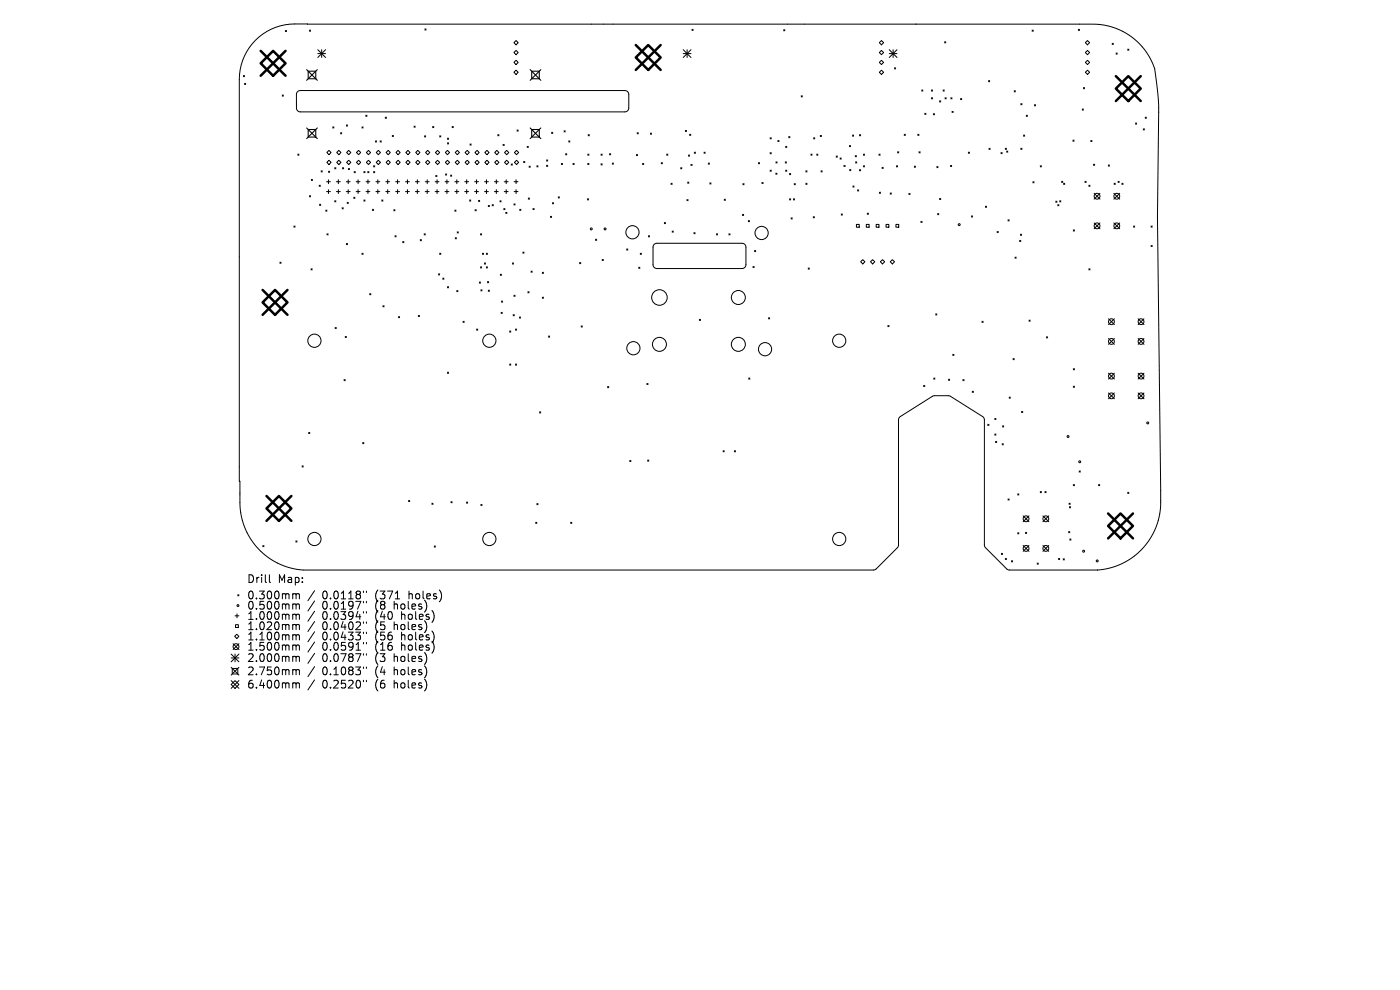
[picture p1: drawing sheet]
<svg xmlns="http://www.w3.org/2000/svg" width="297mm" height="210mm" viewBox="0 0 297 210" stroke-linecap="round" stroke-linejoin="round" font-family="sans-serif">
<defs><g id="words">
<g font-size="2.3">
<text x="52.3" y="123.9">Drill</text>
<text x="58.9" y="123.9">Map:</text>
<text x="52.3" y="127.4">0.300mm</text>
<text x="52.3" y="129.5">0.500mm</text>
<text x="52.3" y="131.7">1.000mm</text>
<text x="68.4" y="127.4">0.0118&quot;</text>
<text x="68.4" y="129.5">0.0197&quot;</text>
<text x="68.4" y="131.7">0.0394&quot;</text>
<text x="79.7" y="127.4">(371</text>
<text x="79.7" y="129.5">(8</text>
<text x="79.7" y="131.7">(40</text>
<text x="83.8" y="129.5">holes)</text>
<text x="85.4" y="131.7">holes)</text>
<text x="86.9" y="127.4">holes)</text>
<text x="52.3" y="133.9">1.020mm</text>
<text x="52.3" y="136.1">1.100mm</text>
<text x="68.4" y="133.9">0.0402&quot;</text>
<text x="68.4" y="136.1">0.0433&quot;</text>
<text x="79.7" y="133.9">(5</text>
<text x="79.7" y="136.1">(56</text>
<text x="83.8" y="133.9">holes)</text>
<text x="85.4" y="136.1">holes)</text>
<text x="52.3" y="138.2">1.500mm</text>
<text x="52.3" y="140.6">2.000mm</text>
<text x="52.3" y="143.5">2.750mm</text>
<text x="68.4" y="138.2">0.0591&quot;</text>
<text x="68.4" y="140.6">0.0787&quot;</text>
<text x="68.4" y="143.5">0.1083&quot;</text>
<text x="79.7" y="138.2">(16</text>
<text x="79.7" y="140.6">(3</text>
<text x="79.7" y="143.5">(4</text>
<text x="83.8" y="140.6">holes)</text>
<text x="83.8" y="143.5">holes)</text>
<text x="85.4" y="138.2">holes)</text>
<text x="52.3" y="146.3">6.400mm</text>
<text x="68.4" y="146.3">0.2520&quot;</text>
<text x="79.7" y="146.3">(6</text>
<text x="83.8" y="146.3">holes)</text>
</g>
</g></defs>
<g fill="none" stroke="#000" stroke-width=".21">
<path d="M51.6 16l.3 .3M51.9 16l-.3 .3M51.9 17.7l.2 .2M52.1 17.7l-.2 .2M54.2 8.5a11.7 11.7 0 0 1 8.3-3.4h169.4l1.9 .2 1.8 .3 1.7 .6 1.7 .9 1.6 1.2 1.5 1.4 1.3 1.6 1 1.8 .6 1.5 .8 7.3-.3 24.1 .7 60.9-.1 1.7-.4 1.9-.7 1.8-.8 1.7-1.8 2.3-2.1 1.9-2.6 1.5-2.7 .9-2.2 .3h-18.7l-.4-.1-4.6-4.6-.3-.4v-27.1l-.4-.3-6.9-4.4-3.3-.1-.4 .2-6.8 4.3-.3 .4-.1 27-.2 .4-4.9 4.7h-121.2l-2.8-.5-2.7-1-1.6-.9-1.5-1.2-1.3-1.3-1.1-1.4-.9-1.6-.7-1.7-.5-1.8-.3-1.8v-5.6h-.1v-86.3a11.7 11.7 0 0 1 3.4-7.3zM60.5 6.5l.3 .2M60.8 6.5l-.3 .2M65.6 6.4l.3 .2M65.9 6.4l-.3 .2M67.4 10.5l1.7 1.7M67.4 11.4h1.7M68.2 10.5v1.7"/>
<path d="M69.1 10.5l-1.7 1.7M90.1 6.1l.3 .3M90.4 6.1l-.3 .3M109 9.1l.5-.5 .4 .5-.4 .4zM109 11.1l.5-.4 .4 .4-.4 .5zM109.5 12.8l.4 .4-.4 .5-.5-.5zM109.5 14.9l.4 .4-.4 .5-.5-.5zM132.6 19.2h-68.9a.82 .82 0 0 0-.8 .8v2.9a.82 .82 0 0 0 .8 .8h68.9a.82 .82 0 0 0 .8-.8v-2.9a.82 .82 0 0 0-.8-.8M144.9 11.4h1.7M144.9 10.5l1.7 1.7M145.8 10.5v1.7M146.6 10.5l-1.7 1.7"/>
<path d="M146.8 6.2l.2 .3M147 6.2l-.2 .3M166.3 6.3l.2 .2M166.5 6.3l-.2 .2M186.5 9.1l.5-.5 .5 .5-.5 .4zM186.5 11.1l.5-.4 .5 .4-.5 .5zM186.5 13.2l.5-.4 .5 .4-.5 .5zM186.5 15.3l.5-.4 .5 .4-.5 .5zM188.6 11.4h1.7M188.6 10.5l1.7 1.7M189.5 10.5v1.7M189.8 14.4l.2 .2"/>
<path d="M190 14.4l-.2 .2M190.3 10.5l-1.7 1.7M195.5 19.1l.3 .2M195.8 19.1l-.3 .2M197.6 19.1l.2 .2M197.8 19.1l-.2 .2M200.1 19.1l.2 .2M200.3 19.1l-.2 .2M200.4 8.9l.2 .2M200.6 8.9l-.2 .2M209.7 17.1l.3 .2M210 17.1l-.3 .2"/>
<path d="M215.2 19.2l.2 .3M215.4 19.2l-.2 .3M219 6.4l.2 .2M219.2 6.4l-.2 .2M228.8 6.2l.2 .3M229 6.2l-.2 .3M229.8 18.6l.3 .2M230.1 18.6l-.3 .2M230.3 9.1l.4-.5 .5 .5-.5 .4zM230.3 11.1l.4-.4 .5 .4-.5 .5zM230.7 12.8l.5 .4-.5 .5-.4-.5zM230.7 14.9l.5 .4-.5 .5-.4-.5z"/>
<path d="M235.9 9.2l.3 .2M236.2 9.2l-.3 .2M236.8 11.2l.2 .3M237 11.2l-.2 .3M239.2 10.4l.3 .3M239.5 10.4l-.3 .3M59.9 20.2l.2 .2M60.1 20.2l-.2 .2M63.2 32.7l.2 .2M63.4 32.7l-.2 .2M66 38l.3 .3M66.3 38l-.3 .3"/>
<path d="M67.7 39.3l.3 .2M68 39.3l-.3 .2M68.1 36.2l.3 .3M68.4 36.2l-.3 .3M69.3 38.6h.8M69.3 32.4l.5-.5 .4 .5-.4 .4zM69.3 34.5l.5-.5 .4 .5-.4 .4zM69.7 38.1v.9M69.7 36.3l.2 .3M69.9 36.3l-.2 .3M70.6 26.9l.2 .3M70.8 26.9l-.2 .3"/>
<path d="M71 35.6l.3 .2M71.3 35.6l-.3 .2M71.4 38.6h.8M71.4 32.4l.5-.5 .4 .5-.4 .4zM71.4 34.5l.5-.5 .4 .5-.4 .4zM71.8 38.1v.9M72.2 28.2l.3 .2M72.5 28.2l-.3 .2M72.7 35.6l.2 .2M72.9 35.6l-.2 .2M73.5 38.6h.8M73.5 26.5l.2 .2"/>
<path d="M73.5 32.4l.5-.5 .4 .5-.4 .4zM73.5 34.5l.5-.5 .4 .5-.4 .4zM73.7 26.5l-.2 .2M73.9 38.1v.9M73.9 35.7l.2 .3M74.1 35.7l-.2 .3M75.1 36.4l.3 .2M75.4 36.4l-.3 .2M75.6 38.6h.8M75.6 32.4l.5-.5 .4 .5-.4 .4zM75.6 34.5l.5-.5 .4 .5-.4 .4zM76 38.1v.9"/>
<path d="M76.8 26.9l.2 .3M77 26.9l-.2 .3M77.2 36.4l.2 .2M77.4 36.4l-.2 .2M77.6 24.4l.3 .3M77.6 38.6h.9M77.7 32.4l.5-.5 .4 .5-.4 .4zM77.7 34.5l.5-.5 .4 .5-.4 .4zM77.9 24.4l-.3 .3M78 36.4l.3 .2M78.1 38.1v.9M78.3 36.4l-.3 .2"/>
<path d="M79.3 35.2l.2 .2M79.3 36.4l.2 .2M79.5 35.2l-.2 .2M79.5 36.4l-.2 .2M79.6 29.9l.3 .2M79.7 38.6h.9M79.8 32.4l.5-.5 .4 .5-.4 .4zM79.8 34.5l.5-.5 .4 .5-.4 .4zM79.9 29.9l-.3 .2M80.2 38.1v.9M80.6 29.9l.3 .2M80.9 29.9l-.3 .2"/>
<path d="M81.7 24.9l.3 .2M81.8 38.6h.9M81.9 32.4l.5-.5 .4 .5-.4 .4zM81.9 34.5l.5-.5 .4 .5-.4 .4zM82 24.9l-.3 .2M82.2 38.1v.9M83.2 28.7l.3 .3M83.5 28.7l-.3 .3M83.9 38.6h.9M84 32.4l.5-.5 .4 .5-.4 .4zM84 34.5l.5-.5 .4 .5-.4 .4zM84.3 38.1v.9"/>
<path d="M86 38.6h.9M86.1 32.4l.4-.5 .5 .5-.5 .4zM86.1 34.5l.4-.5 .5 .5-.5 .4zM86.4 38.1v.9M87.8 26.7l.3 .3M88.1 26.7l-.3 .3M88.1 38.6h.8M88.2 32.4l.4-.5 .5 .5-.5 .4zM88.2 34.5l.4-.5 .5 .5-.5 .4zM88.5 38.1v.9M90.1 28.8l.2 .3M90.2 38.6h.8"/>
<path d="M90.3 32.4l.4-.5 .5 .5-.5 .4zM90.3 34.5l.4-.5 .5 .5-.5 .4zM90.3 28.8l-.2 .3M90.6 38.1v.9M91.8 26.8l.2 .3M92 26.8l-.2 .3M92.3 38.6h.8M92.4 32.4l.4-.5 .5 .5-.5 .4zM92.4 34.5l.4-.5 .5 .5-.5 .4zM92.4 37.2l.3 .3M92.7 37.2l-.3 .3M92.7 38.1v.9"/>
<path d="M93.3 28.8l.2 .3M93.5 28.8l-.2 .3M94.4 38.6h.8M94.5 32.4l.4-.5 .5 .5-.5 .4zM94.5 34.5l.4-.5 .5 .5-.5 .4zM94.5 36.9l.3 .2M94.8 36.9l-.3 .2M94.8 38.1v.9M94.9 29.3l.3 .3M94.9 30.3l.3 .2M95.2 29.3l-.3 .3M95.2 30.3l-.3 .2"/>
<path d="M95.6 37.1l.2 .3M95.8 37.1l-.2 .3M95.9 26.8l.3 .3M96.2 26.8l-.3 .3M96.5 38.6h.8M96.6 32.4l.4-.5 .5 .5-.5 .4zM96.6 34.5l.4-.5 .5 .5-.5 .4zM96.9 38.1v.9M98.6 38.6h.8M98.7 32.4l.4-.5 .5 .5-.5 .4zM98.7 34.5l.4-.5 .5 .5-.5 .4zM99 38.1v.9"/>
<path d="M99.7 30.5l.3 .3M100 30.5l-.3 .3M100.7 38.6h.8M100.8 32.4l.4-.5 .5 .5-.5 .4zM100.8 34.5l.4-.5 .5 .5-.5 .4zM101.1 38.1v.9M102.8 38.6h.8M102.8 32.4l.5-.5 .5 .5-.5 .4zM102.8 34.5l.5-.5 .5 .5-.5 .4zM103.2 38.1v.9M104.9 38.6h.8M104.9 32.4l.5-.5 .5 .5-.5 .4z"/>
<path d="M104.9 34.5l.5-.5 .5 .5-.5 .4zM105.3 38.1v.9M105.6 28.6l.2 .2M105.8 28.6l-.2 .2M106.7 30.6l.3 .3M107 30.6l-.3 .3M107 38.6h.8M107 32.4l.5-.5 .4 .5-.4 .4zM107 34.5l.5-.5 .4 .5-.4 .4zM107.4 38.1v.9M108.4 34.8l.3 .2M108.7 34.8l-.3 .2"/>
<path d="M109.1 38.6h.8M109.1 32.4l.5-.5 .4 .5-.4 .4zM109.1 34.5l.5-.5 .4 .5-.4 .4zM109.5 38.1v.9M109.7 27.6l.2 .2M109.9 27.6l-.2 .2M111.1 34.3l.2 .2M111.3 34.3l-.2 .2M111.8 31l.3 .3M112.1 31l-.3 .3M112.2 35.2l.3 .3M112.5 35.2l-.3 .3"/>
<path d="M113.9 35.2l.2 .2M114.1 35.2l-.2 .2M116 33.9l.2 .3M116 35.1l.2 .2M116.2 33.9l-.2 .3M116.2 35.1l-.2 .2M117 28.1l.3 .2M117.3 28.1l-.3 .2M119.1 34.7l.2 .2M119.3 34.7l-.2 .2M119.7 27.7l.2 .3M119.9 27.7l-.2 .3"/>
<path d="M120 32.6l.2 .3M120.2 32.6l-.2 .3M120.7 29.9l.2 .2M120.9 29.9l-.2 .2M121.6 34.7l.2 .2M121.8 34.7l-.2 .2M124.7 32.7l.2 .2M124.7 34.7l.2 .2M124.8 28.6l.2 .2M124.9 32.7l-.2 .2M124.9 34.7l-.2 .2M125 28.6l-.2 .2"/>
<path d="M127.5 32.7l.2 .2M127.5 34.7l.2 .3M127.7 32.7l-.2 .2M127.7 34.7l-.2 .3M129.3 32.6l.3 .3M129.6 32.6l-.3 .3M129.9 34.6l.2 .2M130.1 34.6l-.2 .2M135 32.8l.2 .2M135.2 28.2l.2 .2M135.2 32.8l-.2 .2M135.4 28.2l-.2 .2"/>
<path d="M136.3 34.7l.3 .2M136.6 34.7l-.3 .2M138 28.2l.2 .3M138.2 28.2l-.2 .3M140.3 34.5l.2 .2M140.5 34.5l-.2 .2M141.4 32.7l.3 .2M141.7 32.7l-.3 .2M142.3 38.9l.3 .2M142.6 38.9l-.3 .2M144.4 35.6l.3 .2M144.7 35.6l-.3 .2"/>
<path d="M145.4 27.7l.2 .2M145.6 27.7l-.2 .2M145.9 38.6l.2 .3M146.1 32.9l.2 .2M146.1 38.6l-.2 .3M146.3 32.9l-.2 .2M146.3 28.5l.2 .2M146.5 28.5l-.2 .2M146.6 34.9l.2 .2M146.8 34.9l-.2 .2M147.3 32.3l.2 .2M147.5 32.3l-.2 .2"/>
<path d="M149.4 32.3l.2 .2M149.6 32.3l-.2 .2M150.3 34.6l.2 .2M150.5 34.6l-.2 .2M150.6 38.8l.2 .2M150.8 38.8l-.2 .2M157.6 39l.2 .2M157.8 39l-.2 .2M160.9 34.5l.2 .2M161.1 34.5l-.2 .2M161.6 38.7l.3 .3M161.9 38.7l-.3 .3"/>
<path d="M163.4 29.2l.2 .3M163.4 32.4l.2 .2M163.4 36.1l.2 .2M163.6 29.2l-.2 .3M163.6 32.4l-.2 .2M163.6 36.1l-.2 .2M164.6 36.7l.2 .3M164.6 34.3l.3 .3M164.8 36.7l-.2 .3M164.9 34.3l-.3 .3M165 29.8l.3 .2M165.3 29.8l-.3 .2"/>
<path d="M166.6 34.3l.2 .3M166.7 31l.2 .3M166.7 36.1l.2 .2M166.8 34.3l-.2 .3M166.9 31l-.2 .3M166.9 36.1l-.2 .2M167.3 29l.3 .2M167.5 36.8l.2 .3M167.6 29l-.3 .2M167.7 36.8l-.2 .3M168.5 39l.2 .2M168.7 39l-.2 .2"/>
<path d="M170 20.3l.2 .3M170.2 20.3l-.2 .3M171 36.2l.2 .3M171 38.9l.2 .2M171.2 36.2l-.2 .3M171.2 38.9l-.2 .2M172 32.7l.3 .2M172.3 32.7l-.3 .2M172.6 29.2l.3 .3M172.9 29.2l-.3 .3M173.3 32.7l.2 .2M173.5 32.7l-.2 .2"/>
<path d="M174 28.7l.3 .3M174.2 36.2l.2 .3M174.3 28.7l-.3 .3M174.4 36.2l-.2 .3M177.4 33.1l.2 .2M177.6 33.1l-.2 .2M178.2 33.5l.3 .3M178.5 33.5l-.3 .3M179 35.1l.3 .2M179.3 35.1l-.3 .2M180.2 30.9l.2 .2M180.3 36l.2 .2"/>
<path d="M180.4 30.9l-.2 .2M180.5 36l-.2 .2M180.9 28.6l.2 .3M180.9 39.4l.3 .3M181.1 28.6l-.2 .3M181.2 39.4l-.3 .3M181.4 33l.3 .3M181.5 34.3l.3 .3M181.7 33l-.3 .3M181.8 34.3l-.3 .3M182.3 28.6l.3 .2M182.3 36l.3 .2"/>
<path d="M182.6 28.6l-.3 .2M182.6 36l-.3 .2M183.2 32.7l.2 .2M183.2 35.2l.2 .2M183.4 32.7l-.2 .2M183.4 35.2l-.2 .2M186.5 32.7l.2 .2M186.7 32.7l-.2 .2M187.1 35.5l.3 .2M187.4 35.5l-.3 .2M190.2 35.2l.2 .2M190.4 35.2l-.2 .2"/>
<path d="M190.4 32.2l.3 .2M190.7 32.2l-.3 .2M191.8 28.5l.3 .2M192.1 28.5l-.3 .2M194 35.2l.2 .3M194.2 35.2l-.2 .3M194.7 28.5l.3 .2M195 28.5l-.3 .2M195 32.2l.2 .2M195.2 32.2l-.2 .2M196.2 24l.2 .3M196.4 24l-.2 .3"/>
<path d="M197.6 20.7l.2 .3M197.8 20.7l-.2 .3M198 24.1l.3 .3M198.3 24.1l-.3 .3M198.7 35.3l.3 .3M199 35.3l-.3 .3M199.3 21.4l.3 .2M199.6 21.4l-.3 .2M200.5 20.7l.2 .3M200.7 20.7l-.2 .3M201.6 35.1l.3 .2M201.7 20.7l.3 .3"/>
<path d="M201.9 35.1l-.3 .2M202 20.7l-.3 .3M202 23.6l.2 .3M202.2 23.6l-.2 .3M203.8 20.9l.2 .2M204 20.9l-.2 .2M205.4 32.3l.3 .2M205.7 32.3l-.3 .2M209.8 31.5l.2 .2M210 31.5l-.2 .2M212.4 32.4l.2 .2M212.6 32.4l-.2 .2"/>
<path d="M213.3 31.5l.2 .2M213.5 31.5l-.2 .2M213.6 32l.2 .3M213.8 32l-.2 .3M216.6 22l.2 .2M216.6 31.5l.2 .2M216.8 22l-.2 .2M216.8 31.5l-.2 .2M217.1 28.6l.3 .3M217.4 28.6l-.3 .3M217.7 24.4l.3 .3M218 24.4l-.3 .3"/>
<path d="M219.1 38.5l.3 .3M219.4 38.5l-.3 .3M219.4 22.2l.3 .3M219.7 22.2l-.3 .3M220.7 35.2l.2 .2M220.9 35.2l-.2 .2M225.2 38.5l.3 .2M225.5 38.5l-.3 .2M225.6 38.9l.3 .2M225.9 38.9l-.3 .2M227.6 29.7l.3 .3M227.9 29.7l-.3 .3"/>
<path d="M229.6 23.1l.2 .3M229.8 23.1l-.2 .3M230.2 38.5l.2 .2M230.4 38.5l-.2 .2M231 39.3l.2 .2M231.2 39.3l-.2 .2M231.4 29.8l.3 .2M231.7 29.8l-.3 .2M232 34.8l.2 .3M232.2 34.8l-.2 .3M235.1 35l.3 .2M235.4 35l-.3 .2"/>
<path d="M236.4 38.9l.2 .2M236.6 38.9l-.2 .2M237.2 38.5l.2 .2M237.4 38.5l-.2 .2M238 38.9l.3 .2M238.3 38.9l-.3 .2M240.9 26.1l.2 .2M241.1 26.1l-.2 .2M242.5 27.3l.3 .3M242.8 27.3l-.3 .3M243 24.9l.2 .2M243.2 24.9l-.2 .2"/>
<path d="M59.4 55.6l.2 .3M59.6 55.6l-.2 .3M62.3 47.9l.3 .3M62.6 47.9l-.3 .3M65.6 41.5l.3 .3M65.9 41.5l-.3 .3M66 57l.2 .3M66.2 57l-.2 .3M67.8 43.3l.2 .3M68 43.3l-.2 .3M69.1 44.6l.3 .2M69.3 40.6h.8"/>
<path d="M69.4 44.6l-.3 .2M69.4 49.6l.2 .2M69.6 49.6l-.2 .2M69.7 40.2v.9M71 42.6l.3 .2M71.3 42.6l-.3 .2M71.4 40.6h.8M71.8 40.2v.9M72.6 44.1l.2 .2M72.8 44.1l-.2 .2M73.5 40.6h.8M73.5 51.7l.2 .2"/>
<path d="M73.6 42.9l.3 .3M73.7 51.7l-.2 .2M73.9 40.2v.9M73.9 42.9l-.3 .3M75 41.8l.3 .3M75.3 41.8l-.3 .3M75.6 40.6h.8M76 40.2v.9M76.8 53.7l.2 .3M77 53.7l-.2 .3M77.2 42.4l.2 .3M77.4 42.4l-.2 .3"/>
<path d="M77.6 40.6h.9M78.1 40.2v.9M79 44.4l.3 .2M79.3 44.4l-.3 .2M79.7 40.6h.9M80.2 40.2v.9M81 42.4l.2 .3M81.2 42.4l-.2 .3M81.8 40.6h.9M82.2 40.2v.9M83.5 44.5l.3 .2M83.8 44.5l-.3 .2"/>
<path d="M83.8 50l.2 .3M83.9 40.6h.9M84 50l-.2 .3M84.3 40.2v.9M85.4 51.2l.3 .3M85.7 51.2l-.3 .3M86 40.6h.9M86.4 40.2v.9M88.1 40.6h.8M88.5 40.2v.9M89.2 50.8l.2 .3M89.4 50.8l-.2 .3"/>
<path d="M90 49.6l.2 .2M90.2 40.6h.8M90.2 49.6l-.2 .2M90.6 40.2v.9M92.3 40.6h.8M92.7 40.2v.9M93 58.1l.3 .2M93.3 58.1l-.3 .2M93.3 53.7l.2 .3M93.5 53.7l-.2 .3M93.9 59l.3 .2M94.2 59l-.3 .2"/>
<path d="M94.4 40.6h.8M94.8 40.2v.9M96.5 44.6l.2 .2M96.5 40.6h.8M96.6 50.4l.2 .3M96.7 44.6l-.2 .2M96.8 50.4l-.2 .3M96.9 40.2v.9M97 49.2l.2 .2M97.2 49.2l-.2 .2M98.6 40.6h.8M99 40.2v.9"/>
<path d="M99.6 42.4l.3 .3M99.9 42.4l-.3 .3M100.7 40.6h.8M100.8 44.5l.2 .2M101 44.5l-.2 .2M101.1 40.2v.9M101.5 42.5l.3 .2M101.7 59.8l.2 .3M101.8 42.5l-.3 .2M101.9 59.8l-.2 .3M101.9 49.6l.3 .2M101.9 56.6l.3 .3"/>
<path d="M102.2 56.6l-.3 .3M102.2 49.6l-.3 .2M102.3 53.7l.3 .3M102.6 53.7l-.3 .3M102.8 55.8l.2 .2M102.8 40.6h.8M103 55.8l-.2 .2M103.2 53.7l.2 .3M103.2 56.6l.2 .3M103.2 40.2v.9M103.4 53.7l-.2 .3M103.4 56.6l-.2 .3"/>
<path d="M103.4 59.7l.3 .3M103.6 43.6l.2 .2M103.7 59.7l-.3 .3M103.8 43.6l-.2 .2M104.4 43.4l.3 .3M104.7 43.4l-.3 .3M104.9 40.6h.8M105.3 40.2v.9M106.1 42.6l.2 .2M106.1 58.2l.3 .2M106.3 42.6l-.2 .2M106.4 58.2l-.3 .2"/>
<path d="M106.9 44.2l.2 .3M107 40.6h.8M107.1 44.2l-.2 .3M107.3 45l.2 .3M107.4 40.2v.9M107.5 45l-.2 .3M108.7 55.8l.2 .2M108.9 55.8l-.2 .2M109 43.2l.3 .3M109.1 40.6h.8M109.3 43.2l-.3 .3M109.5 40.2v.9"/>
<path d="M110.3 44.4l.2 .2M110.5 44.4l-.2 .2M110.9 53.5l.3 .2M111.2 53.5l-.3 .2M112.1 42l.2 .3M112.3 42l-.2 .3M112.7 57.5l.2 .3M112.9 57.5l-.2 .3M113.1 44.2l.2 .3M113.3 44.2l-.2 .3M115 57.8l.3 .2M115.3 57.8l-.3 .2"/>
<path d="M116.8 45.9l.2 .2M117 45.9l-.2 .2M117.2 43l.2 .2M117.4 43l-.2 .2M118.4 41.8l.3 .2M118.7 41.8l-.3 .2M123 55.7l.2 .2M123.2 55.7l-.2 .2M124.6 42.2l.3 .2M124.9 42.2l-.3 .2M126.3 50.7l.3 .3M126.6 50.7l-.3 .3"/>
<path d="M127.7 55l.3 .3M128 55l-.3 .3M132.9 52.8l.3 .3M133.2 52.8l-.3 .3M135.5 56.7l.2 .2M135.7 56.7l-.2 .2M135.8 53.7l.3 .3M136.1 53.7l-.3 .3M137.6 50l.2 .3M137.8 50l-.2 .3M138.8 51.8l.6-.2h18a.82 .82 0 0 1 .8 .8v3.7a.82 .82 0 0 1-.8 .9h-18a.82 .82 0 0 1-.9-.9v-3.7zM140.9 47.2l.3 .2"/>
<path d="M141.2 47.2l-.3 .2M142.6 49l.2 .3M142.8 49l-.2 .3M145.7 42.3l.3 .3M146 42.3l-.3 .3M147.2 49.3l.3 .3M147.5 49.3l-.3 .3M152 49.6l.2 .2M152.2 49.6l-.2 .2M153.6 42.3l.3 .2M153.9 42.3l-.3 .2M154.6 49.6l.3 .2"/>
<path d="M154.9 49.6l-.3 .2M157.5 45.5l.3 .2M157.8 45.5l-.3 .2M158.8 46.8l.2 .2M159 46.8l-.2 .2M159.7 56.5l.3 .3M160 56.5l-.3 .3M160.1 53.1l.2 .3M160.3 53.1l-.2 .3M167.5 42.2l.2 .2M167.7 42.2l-.2 .2M167.8 46.2l.3 .3"/>
<path d="M168.1 46.2l-.3 .3M168.3 42.2l.3 .2M168.6 42.2l-.3 .2M171.5 56.9l.2 .2M171.7 56.9l-.2 .2M172.5 46l.3 .2M172.8 46l-.3 .2M178.5 45.4l.2 .2M178.7 45.4l-.2 .2M181.7 47.6h.6v.6h-.6zM181.9 40.3l.3 .2M182.2 40.3l-.3 .2"/>
<path d="M182.6 55.5l.4-.4 .5 .4-.5 .5zM183.8 47.6h.6v.6h-.6zM184 45.2l.2 .3M184.2 45.2l-.2 .3M184.7 55.5l.4-.4 .5 .4-.5 .5zM185.9 47.6h.6v.6h-.6zM186.5 40.8l.3 .2M186.8 55.5l.4-.4 .5 .4-.5 .5zM186.8 40.8l-.3 .2M188 47.6h.6v.6h-.6zM188.9 40.9l.2 .3M188.9 55.5l.4-.4 .5 .4-.5 .5z"/>
<path d="M189.1 40.9l-.2 .3M190.1 47.6h.6v.6h-.6zM192.8 41l.3 .3M193.1 41l-.3 .3M195.4 47l.2 .2M195.6 47l-.2 .2M198.9 45.3l.3 .3M199.2 45.3l-.3 .3M199.3 42.1l.3 .2M199.6 42.1l-.3 .2M206.1 45.8l.2 .2M206.3 45.8l-.2 .2"/>
<path d="M209.1 43.7l.2 .3M209.3 43.7l-.2 .3M211.5 49.1l.3 .2M211.8 49.1l-.3 .2M213.8 46.6l.3 .3M214.1 46.6l-.3 .3M215.3 54.5l.3 .3M215.6 54.5l-.3 .3M216.3 51l.3 .2M216.5 49.7l.2 .2M216.6 51l-.3 .2M216.7 49.7l-.2 .2"/>
<path d="M224 42.7l.2 .2M224.2 42.7l-.2 .2M224.4 43.4l.2 .3M224.6 43.4l-.2 .3M224.8 42.6l.3 .2M225.1 42.6l-.3 .2M227.7 48.8l.2 .2M227.9 48.8l-.2 .2M231 57l.2 .3M231.2 57l-.2 .3M232.1 41l1.3 1.2M232.1 47.3l1.3 1.2"/>
<path d="M233.4 41l-1.3 1.2M233.4 47.3l-1.3 1.2M236.3 41l1.2 1.2M236.3 47.3l1.2 1.2M237.5 41l-1.2 1.2M237.5 47.3l-1.2 1.2M240.5 47.9l.2 .3M240.7 47.9l-.2 .3M244.2 47.9l.2 .3M244.2 52.1l.2 .2M244.4 47.9l-.2 .3M244.4 52.1l-.2 .2"/>
<path d="M71.1 69.5l.2 .2M71.3 69.5l-.2 .2M73.2 71.4l.3 .2M73.5 71.4l-.3 .2M78.4 62.3l.3 .2M78.7 62.3l-.3 .2M81.2 64.8l.3 .3M81.5 64.8l-.3 .3M84.5 67.2l.3 .2M84.8 67.2l-.3 .2M88.7 66.9l.3 .3M89 66.9l-.3 .3"/>
<path d="M94.9 60.8l.3 .3M94.9 79l.3 .2M95.2 60.8l-.3 .3M95.2 79l-.3 .2M96.9 61.6l.3 .3M97.2 61.6l-.3 .3M98.2 68.1l.3 .3M98.5 68.1l-.3 .3M101.1 69.8l.3 .2M101.4 69.8l-.3 .2M102 61.5l.3 .2M102.3 61.5l-.3 .2"/>
<path d="M103.6 61.6l.2 .2M103.8 61.6l-.2 .2M106.3 66.3l.3 .2M106.4 63.9l.2 .2M106.6 66.3l-.3 .2M106.6 63.9l-.2 .2M108.1 70.2l.3 .3M108.1 77.2l.3 .3M108.4 70.2l-.3 .3M108.4 77.2l-.3 .3M108.9 66.7l.2 .3M109 62.6l.3 .3"/>
<path d="M109.1 66.7l-.2 .3M109.3 62.6l-.3 .3M109.4 69.8l.2 .2M109.4 77.2l.2 .3M109.6 69.8l-.2 .2M109.6 77.2l-.2 .3M110.2 67.2l.2 .3M110.4 67.2l-.2 .3M112 61.9l.2 .2M112.2 61.9l-.2 .2M115 63l.3 .3M115.3 63l-.3 .3"/>
<path d="M116.4 71.3l.2 .2M116.6 71.3l-.2 .2M123.3 69.1l.2 .3M123.5 69.1l-.2 .3M148.4 67.7l.2 .3M148.6 67.7l-.2 .3M163 67.4l.3 .3M163.3 67.4l-.3 .3M188.4 69.1l.2 .2M188.6 69.1l-.2 .2M198.5 66.6l.2 .2M198.7 66.6l-.2 .2"/>
<path d="M202.1 75.2l.3 .2M202.4 75.2l-.3 .2M208.3 68.1l.3 .3M208.6 68.1l-.3 .3M214.9 76.1l.3 .2M215.2 76.1l-.3 .2M218.3 67.9l.2 .2M218.5 67.9l-.2 .2M222 71.4l.3 .3M222.3 71.4l-.3 .3M227.7 78.2l.2 .3M227.9 78.2l-.2 .3"/>
<path d="M235.2 67.6l1.2 1.3M235.2 71.8l1.2 1.2M235.2 79.2l1.2 1.2M236.4 67.6l-1.2 1.3M236.4 71.8l-1.2 1.2M236.4 79.2l-1.2 1.2M241.4 67.6l1.3 1.3M241.4 71.8l1.3 1.2M241.4 79.2l1.3 1.2M242.7 67.6l-1.3 1.3M242.7 71.8l-1.3 1.2M242.7 79.2l-1.3 1.2"/>
<path d="M64.1 98.8l.2 .3M64.3 98.8l-.2 .3M65.5 91.7l.2 .3M65.7 91.7l-.2 .3M73 80.5l.2 .3M73.2 80.5l-.2 .3M76.9 93.9l.3 .2M77.2 93.9l-.3 .2M114.5 87.4l.2 .2M114.7 87.4l-.2 .2M128.9 82l.2 .2M129.1 82l-.2 .2"/>
<path d="M133.6 97.7l.2 .2M133.8 97.7l-.2 .2M137.2 81.3l.3 .3M137.4 97.6l.2 .2M137.5 81.3l-.3 .3M137.6 97.6l-.2 .2M153.4 95.6l.2 .3M153.6 95.6l-.2 .3M155.8 95.6l.2 .3M156 95.6l-.2 .3M158.8 80.2l.3 .2M159.1 80.2l-.3 .2"/>
<path d="M195.9 81.8l.3 .2M196.2 81.8l-.3 .2M198.1 80.2l.2 .2M198.3 80.2l-.2 .2M201.2 80.4l.3 .3M201.5 80.4l-.3 .3M204.3 80.5l.2 .3M204.5 80.5l-.2 .3M206.3 83l.2 .2M206.5 83l-.2 .2M209.6 90l.2 .2M209.8 90l-.2 .2"/>
<path d="M211 88.8l.3 .2M211 92.1l.3 .2M211.2 93.6l.2 .3M211.3 88.8l-.3 .2M211.3 92.1l-.3 .2M211.4 93.6l-.2 .3M212.6 94.1l.3 .3M212.7 90.3l.2 .3M212.9 94.1l-.3 .3M212.9 90.3l-.2 .3M214.1 84.2l.2 .3M214.3 84.2l-.2 .3"/>
<path d="M216.7 87.3l.3 .2M217 87.3l-.3 .2M227.7 81.9l.2 .3M227.9 81.9l-.2 .3M228.9 99.9l.3 .2M229.2 99.9l-.3 .2M235.2 83.4l1.2 1.2M236.4 83.4l-1.2 1.2M241.4 83.4l1.3 1.2M242.7 83.4l-1.3 1.2M55.8 115.7l.2 .3M56 115.7l-.2 .3"/>
<path d="M62.8 114.7l.2 .3M63 114.7l-.2 .3M86.7 106.2l.2 .2M86.9 106.2l-.2 .2M91.6 106.7l.3 .3M91.9 106.7l-.3 .3M92.1 115.8l.3 .3M92.4 115.8l-.3 .3M95.7 106.4l.2 .3M95.9 106.4l-.2 .3M99 106.5l.2 .2M99.2 106.5l-.2 .2"/>
<path d="M102 107l.3 .2M102.3 107l-.3 .2M113.6 110.8l.3 .2M113.9 110.8l-.3 .2M113.9 106.8l.2 .3M114.1 106.8l-.2 .3M121.1 110.8l.2 .2M121.3 110.8l-.2 .2M212.4 117.4l.3 .2M212.7 117.4l-.3 .2M213.3 118.5l.2 .2M213.5 118.5l-.2 .2"/>
<path d="M213.8 105.8l.3 .3M214.1 105.8l-.3 .3M214.6 118.9l.2 .3M214.8 118.9l-.2 .3M215.9 104.8l.2 .2M215.9 113l.2 .3M216.1 104.8l-.2 .2M216.1 113l-.2 .3M217.1 109.4l1.2 1.3M217.1 115.7l1.2 1.3M217.6 112.9l.2 .3M217.8 112.9l-.2 .3"/>
<path d="M218.3 109.4l-1.2 1.3M218.3 115.7l-1.2 1.3M220 119.4l.3 .3M220.3 119.4l-.3 .3M220.7 104.3l.2 .2M220.9 104.3l-.2 .2M221.2 109.4l1.3 1.3M221.2 115.7l1.3 1.3M221.7 104.3l.2 .2M221.9 104.3l-.2 .2M222.5 109.4l-1.3 1.3M222.5 115.7l-1.3 1.3"/>
<path d="M224.6 118.5l.2 .2M224.8 118.5l-.2 .2M225.6 118.5l.2 .3M225.8 118.5l-.2 .3M226.7 112.8l.3 .2M226.8 106.7l.2 .3M226.9 107.5l.2 .2M227 112.8l-.3 .2M227 114.3l.2 .3M227 106.7l-.2 .3M227.1 107.5l-.2 .2M227.2 114.3l-.2 .3"/>
<path d="M227.7 102.8l.2 .2M227.9 102.8l-.2 .2M233.1 102.8l.2 .2M233.3 102.8l-.2 .2M239.2 104.4l.3 .3M239.5 104.4l-.3 .3M49 138.7l1.7 1.7M49 139.6h1.7M49.4 136.5l1.3 1.3M49.8 135l.4-.5 .5 .5-.5 .4zM49.9 130.6h.8M49.9 138.7v1.7"/>
<path d="M50 132.5h.6v.6h-.6zM50.3 130.2v.8M50.4 126.2l.3 .2M50.7 126.2l-.3 .2M50.7 136.5l-1.3 1.3M50.7 138.7l-1.7 1.7M57.2 121.9v1.4l.2 .3M62.3 125.9l.5 .3M62.3 128.1l.5 .2M62.3 130.3l.5 .2M62.3 132.5l.5 .2M62.3 134.6l.5 .3"/>
<path d="M62.3 136.8l.5 .3M62.3 139.2l.5 .3M62.8 126.2l.2-.3 .4 .1 .1 1M62.8 126.2v.8M62.8 128.3v.9M62.8 130.5v.9M62.8 132.7v.9M62.8 134.9v.8M62.8 137.1v.8M62.8 139.5v.8M62.8 128.3l.2-.2 .4 .1 .1 1M62.8 130.5l.2-.2 .4 .1 .1 1"/>
<path d="M62.8 132.7l.2-.2h.4l.1 1.1M62.8 134.9l.2-.3 .4 .1 .1 1M62.8 137.1l.2-.3 .4 .1 .1 1M62.8 139.5l.2-.3 .4 .1 .1 1M66.7 125.3l-1.4 2.1M66.7 127.5l-1.4 2.1M66.7 129.7l-1.4 2.1M66.7 131.8l-1.4 2.2M66.7 134l-1.4 2.1M66.7 136.2l-1.4 2.1M66.7 138.6l-1.4 2.1M77.1 125.4v.3"/>
<path d="M77.1 127.6v.3M77.1 129.7v.4M77.1 131.9v.3M77.1 134.1v.3M77.1 136.3v.3M77.1 138.7v.3M77.7 125.4v.3M77.7 127.6v.3M77.7 129.7v.4M77.7 131.9v.3M77.7 134.1v.3M77.7 136.3v.3"/>
<path d="M77.7 138.7v.3M83.9 127h.9M232.8 120.9h.1M49 145.2l.9-.8 .8 .8-.8 .8zM49 141.6l1.7 1.6M49 144.4l1.7 1.6M49.3 141.8h1.1v1.2h-1.1zM50.7 141.6l-1.7 1.6M50.7 144.4l-1.7 1.6M62.3 142l.5 .3M62.3 144.9l.5 .2M62.8 142.3v.8"/>
<path d="M62.8 145.1v.9M62.8 142.3l.2-.3 .4 .1 .1 1M62.8 145.1l.2-.2h.4l.1 1.1M66.7 141.4l-1.4 2.1M66.7 144.2l-1.4 2.1M77.1 141.5v.3M77.1 144.3v.3M77.7 141.5v.3M77.7 144.3v.3"/>
<circle cx="125.4" cy="48.6" r=".21"/>
<circle cx="128.4" cy="48.6" r=".21"/>
<circle cx="134.2" cy="49.3" r="1.4"/>
<circle cx="161.6" cy="49.4" r="1.4"/>
<circle cx="203.5" cy="47.7" r=".21"/>
<circle cx="232.7" cy="41.6" r=".62"/>
<circle cx="232.7" cy="47.9" r=".62"/>
<circle cx="236.9" cy="41.6" r=".62"/>
<circle cx="236.9" cy="47.9" r=".62"/>
<circle cx="66.7" cy="72.3" r="1.4"/>
<circle cx="103.8" cy="72.3" r="1.4"/>
<circle cx="134.4" cy="73.9" r="1.4"/>
<circle cx="139.9" cy="63.1" r="1.65"/>
<circle cx="139.9" cy="73" r="1.48"/>
<circle cx="156.6" cy="73" r="1.48"/>
<circle cx="156.6" cy="63.1" r="1.48"/>
<circle cx="162.3" cy="74.1" r="1.4"/>
<circle cx="178" cy="72.3" r="1.4"/>
<circle cx="235.8" cy="79.8" r=".62"/>
<circle cx="235.8" cy="72.4" r=".62"/>
<circle cx="235.8" cy="68.2" r=".62"/>
<circle cx="242.1" cy="79.8" r=".62"/>
<circle cx="242.1" cy="72.4" r=".62"/>
<circle cx="242.1" cy="68.2" r=".62"/>
<circle cx="226.6" cy="92.6" r=".21"/>
<circle cx="229.1" cy="98" r=".21"/>
<circle cx="235.8" cy="84" r=".62"/>
<circle cx="242.1" cy="84" r=".62"/>
<circle cx="243.5" cy="89.7" r=".21"/>
<circle cx="66.7" cy="114.3" r="1.4"/>
<circle cx="103.8" cy="114.3" r="1.4"/>
<circle cx="178" cy="114.3" r="1.4"/>
<circle cx="217.7" cy="110" r=".62"/>
<circle cx="217.7" cy="116.3" r=".62"/>
<circle cx="221.9" cy="116.3" r=".62"/>
<circle cx="221.9" cy="110" r=".62"/>
<circle cx="229.9" cy="116.9" r=".21"/>
<circle cx="232.8" cy="119" r=".21"/>
<circle cx="50.1" cy="137.2" r=".62"/>
<circle cx="50.5" cy="128.5" r=".21"/>
</g>
<path d="M65.1 14.8l2.2 2.2M65.4 15.1h1.6v1.6h-1.6zM67.3 14.8l-2.2 2.2M112.5 14.8l2.2 2.2M112.8 15.1h1.6v1.6h-1.6zM114.7 14.8l-2.2 2.2M65.1 27.1l2.2 2.3M65.4 27.5h1.6v1.6h-1.6zM67.3 27.1l-2.2 2.3M112.5 27.1l2.2 2.3M112.8 27.5h1.6v1.6h-1.6zM114.7 27.1l-2.2 2.3" fill="none" stroke="#000" stroke-width=".23"/>
<g fill="none" stroke="#000" stroke-width=".53">
<path d="M55.3 13.4l2.6-2.6 2.7 2.6-2.7 2.7zM55.3 10.8l5.3 5.3M60.6 10.8l-5.3 5.3M134.9 9.6l5.3 5.2M137.5 9.6l2.7 2.6-2.7 2.6-2.6-2.6zM140.2 9.6l-5.3 5.2M236.7 18.8l2.7-2.6 2.6 2.6-2.6 2.6zM236.7 16.2l5.3 5.2M242 16.2l-5.3 5.2M55.7 61.5l5.3 5.3M58.3 61.5l2.7 2.6-2.7 2.7-2.6-2.7zM61 61.5l-5.3 5.3"/>
<path d="M56.5 107.9l2.7-2.7 2.6 2.7-2.6 2.6zM56.5 105.2l5.3 5.3M61.8 105.2l-5.3 5.3M235.1 111.6l2.6-2.7 2.7 2.7-2.7 2.6zM235.1 108.9l5.3 5.3M240.4 108.9l-5.3 5.3"/>
</g>
<use href="#words"/>
</svg>
